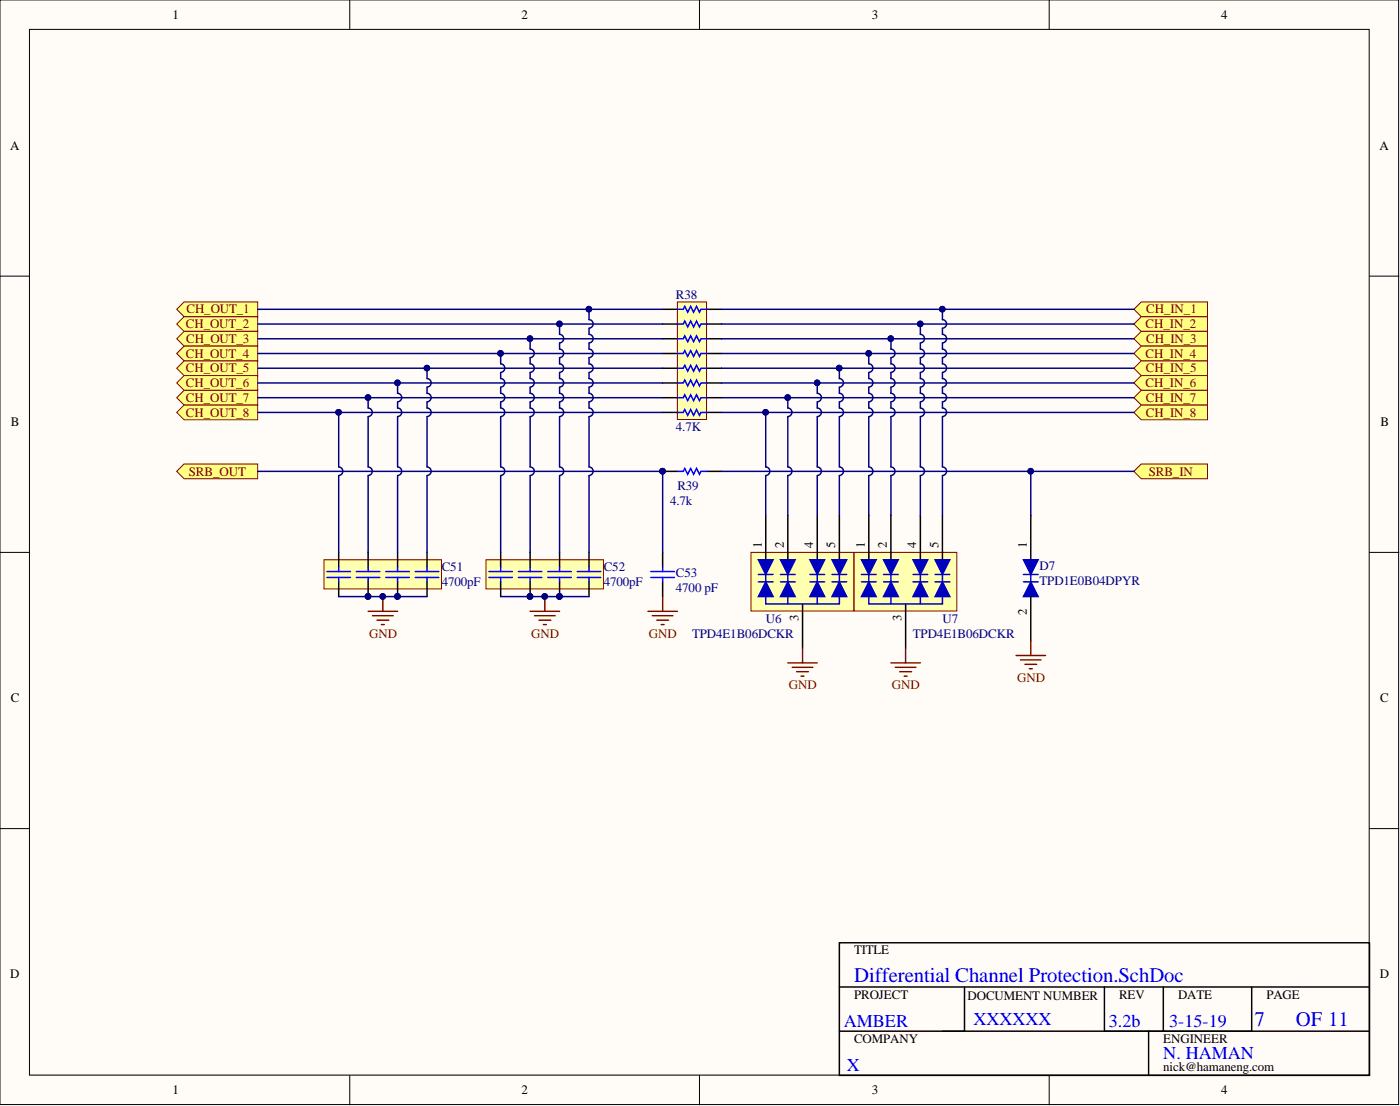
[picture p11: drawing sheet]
<svg xmlns="http://www.w3.org/2000/svg" width="241mm" height="190mm" viewBox="0 0 241 190" stroke-linecap="round" stroke-linejoin="round" font-family="sans-serif">
<defs><g id="words">
<g font-size="3.6" fill="#00f">
<text x="147.2" y="169.2">Differential Channel Protection.SchDoc</text>
<text x="216.2" y="176.8">7</text>
<text x="223.3" y="176.8">OF 11</text>
</g>
<g font-size="3.1" fill="#00f">
<text x="145.4" y="176.8">AMBER</text>
<text x="167.8" y="176.6">XXXXXX</text>
<text x="191.1" y="176.8">3.2b</text>
<text x="201.5" y="176.8">3-15-19</text>
<text x="145.9" y="184.5">X</text>
<text x="200.5" y="182.4">N. HAMAN</text>
</g>
<g font-size="2.2">
<text x="29.7" y="3.2">1</text>
<text x="89.9" y="3.2">2</text>
<text x="150.3" y="3.2">3</text>
<text x="210.5" y="3.2">4</text>
<text x="1.8" y="25.8">A</text>
<text x="237.8" y="25.8">A</text>
<text x="1.9" y="73.3">B</text>
<text x="237.9" y="73.3">B</text>
<text x="131.3" y="94.4" transform="rotate(-90 131.3 94.4)">1</text>
<text x="135.1" y="94.4" transform="rotate(-90 135.1 94.4)">2</text>
<text x="140.2" y="94.4" transform="rotate(-90 140.2 94.4)">4</text>
<text x="144" y="94.4" transform="rotate(-90 144 94.4)">5</text>
<text x="149" y="94.4" transform="rotate(-90 149 94.4)">1</text>
<text x="152.9" y="94.4" transform="rotate(-90 152.9 94.4)">2</text>
<text x="157.9" y="94.4" transform="rotate(-90 157.9 94.4)">4</text>
<text x="161.7" y="94.4" transform="rotate(-90 161.7 94.4)">5</text>
<text x="177" y="94.4" transform="rotate(-90 177 94.4)">1</text>
<text x="137.6" y="107" transform="rotate(-90 137.6 107)">3</text>
<text x="155.4" y="107" transform="rotate(-90 155.4 107)">3</text>
<text x="177" y="105.9" transform="rotate(-90 177 105.9)">2</text>
<text x="1.9" y="120.9">C</text>
<text x="237.9" y="120.9">C</text>
<text x="147.2" y="164.4">TITLE</text>
<text x="1.8" y="168.5">D</text>
<text x="147.2" y="172">PROJECT</text>
<text x="166.8" y="172.2">DOCUMENT NUMBER</text>
<text x="192.9" y="172">REV</text>
<text x="203" y="172">DATE</text>
<text x="218.3" y="172">PAGE</text>
<text x="237.8" y="168.5">D</text>
<text x="147.2" y="179.6">COMPANY</text>
<text x="200.5" y="179.6">ENGINEER</text>
<text x="200.5" y="184.4">nick@hamaneng.com</text>
<text x="29.7" y="188.5">1</text>
<text x="89.9" y="188.5">2</text>
<text x="150.3" y="188.5">3</text>
<text x="210.5" y="188.5">4</text>
</g>
<g font-size="2.2" fill="#800000">
<text x="32.1" y="54">CH_OUT_1</text>
<text x="197.6" y="54">CH_IN_1</text>
<text x="32" y="56.5">CH_OUT_2</text>
<text x="32.1" y="59.1">CH_OUT_3</text>
<text x="197.5" y="56.5">CH_IN_2</text>
<text x="197.5" y="59.1">CH_IN_3</text>
<text x="32" y="61.6">CH_OUT_4</text>
<text x="32.1" y="64.1">CH_OUT_5</text>
<text x="197.5" y="61.6">CH_IN_4</text>
<text x="197.5" y="64.1">CH_IN_5</text>
<text x="32" y="66.7">CH_OUT_6</text>
<text x="32.1" y="69.2">CH_OUT_7</text>
<text x="32.1" y="71.8">CH_OUT_8</text>
<text x="197.5" y="66.7">CH_IN_6</text>
<text x="197.5" y="69.2">CH_IN_7</text>
<text x="197.5" y="71.8">CH_IN_8</text>
<text x="32.6" y="81.9">SRB_OUT</text>
<text x="198" y="81.9">SRB_IN</text>
<text x="63.6" y="109.8">GND</text>
<text x="91.5" y="109.8">GND</text>
<text x="111.9" y="109.8">GND</text>
<text x="136" y="118.7">GND</text>
<text x="153.7" y="118.7">GND</text>
<text x="175.3" y="117.4">GND</text>
</g>
<g font-size="2.2" fill="#000080">
<text x="116.5" y="51.5">R38</text>
<text x="116.5" y="74.3">4.7K</text>
<text x="115.5" y="87">4.7k</text>
<text x="116.8" y="84.4">R39</text>
<text x="76.1" y="100.9">4700pF</text>
<text x="76.1" y="98.4">C51</text>
<text x="104.1" y="100.9">4700pF</text>
<text x="104.1" y="98.4">C52</text>
<text x="116.5" y="102">4700 pF</text>
<text x="116.5" y="99.4">C53</text>
<text x="179.2" y="100.7">TPD1E0B04DPYR</text>
<text x="179.2" y="98.1">D7</text>
<text x="132" y="107.3">U6</text>
<text x="162.4" y="107.3">U7</text>
<text x="119.3" y="109.8">TPD4E1B06DCKR</text>
<text x="157.4" y="109.8">TPD4E1B06DCKR</text>
</g>
</g></defs>
<g fill="#fffcf8" stroke="#000" stroke-width=".17">
<path d="M0 0h241.1v190.3h-241.1z"/>
<path d="M5.1 5.1h230.9v180.1h-230.9z"/>
</g>
<path d="M60.3 0v5.1M120.6 0v5.1M180.8 0v5.1M0 47.6h5.1M236 47.6h5.1M0 95.1h5.1M236 95.1h5.1M0 142.7h5.1M236 142.7h5.1M60.3 185.2v5.1M120.6 185.2v5.1M180.8 185.2v5.1" fill="none" stroke="#000" stroke-width=".17"/>
<path d="M144.7 162.4h91.3v22.8h-91.3zM144.7 170h91.3M162.4 177.6h73.6M166.2 170v7.6h-21.5M190.4 170v7.6h25.3v-7.6M198 177.6v7.6M200.5 170v7.6" fill="none" stroke="#000" stroke-width=".25"/>
<g fill="#ffff80" stroke="#800000" stroke-width=".17">
<path d="M195.4 53.3l1.3-1.3h11.4v2.5h-11.4z" fill-rule="evenodd"/>
<path d="M195.4 55.8l1.3-1.3h11.4v2.6h-11.4z" fill-rule="evenodd"/>
<path d="M195.4 58.4l1.3-1.3h11.4v2.5h-11.4z" fill-rule="evenodd"/>
<path d="M195.4 60.9l1.3-1.3h11.4v2.6h-11.4z" fill-rule="evenodd"/>
<path d="M195.4 63.4l1.3-1.2h11.4v2.5h-11.4z" fill-rule="evenodd"/>
<path d="M195.4 66l1.3-1.3h11.4v2.5h-11.4z" fill-rule="evenodd"/>
<path d="M195.4 68.5l1.3-1.3h11.4v2.6h-11.4z" fill-rule="evenodd"/>
<path d="M195.4 71l1.3-1.2h11.4v2.5h-11.4z" fill-rule="evenodd"/>
<path d="M195.4 81.2l1.3-1.3h11.4v2.6h-11.4z" fill-rule="evenodd"/>
</g>
<path d="M147.2 95.1h17.7v10.1h-17.7z" fill="#ffffb0" stroke="#800000" stroke-width=".17"/>
<path d="M149.7 88.8v7.6" fill="none" stroke="#000" stroke-width=".25"/>
<path d="M148.5 96.4h2.5l-1.3 2.6z" fill="#0000bf"/>
<path d="M148.5 96.4h2.5l-1.3 2.6zM148.5 99h2.5" fill="none" stroke="#0000bf" stroke-width=".25"/>
<path d="M153.6 88.8v7.6M158.6 88.8v7.6M162.4 88.8v7.6M156.1 104v7.6" fill="none" stroke="#000" stroke-width=".25"/>
<path d="M149.7 100.2l1.3 2.6h-2.5z" fill="#0000bf"/>
<path d="M149.7 99v1.2M148.5 100.2h2.5M149.7 100.2l1.3 2.6h-2.5z" fill="none" stroke="#0000bf" stroke-width=".25"/>
<path d="M152.3 96.4h2.5l-1.2 2.6z" fill="#0000bf"/>
<path d="M152.3 96.4h2.5l-1.2 2.6zM152.3 99h2.5" fill="none" stroke="#0000bf" stroke-width=".25"/>
<path d="M153.6 100.2l1.2 2.6h-2.5z" fill="#0000bf"/>
<path d="M153.6 99v1.2M152.3 100.2h2.5M153.6 100.2l1.2 2.6h-2.5z" fill="none" stroke="#0000bf" stroke-width=".25"/>
<path d="M157.4 96.4h2.5l-1.3 2.6z" fill="#0000bf"/>
<path d="M157.4 96.4h2.5l-1.3 2.6zM157.4 99h2.5" fill="none" stroke="#0000bf" stroke-width=".25"/>
<path d="M158.6 100.2l1.3 2.6h-2.5z" fill="#0000bf"/>
<path d="M158.6 99v1.2M157.4 100.2h2.5M158.6 100.2l1.3 2.6h-2.5z" fill="none" stroke="#0000bf" stroke-width=".25"/>
<path d="M161.2 96.4h2.5l-1.3 2.6z" fill="#0000bf"/>
<path d="M161.2 96.4h2.5l-1.3 2.6zM161.2 99h2.5" fill="none" stroke="#0000bf" stroke-width=".25"/>
<path d="M162.4 100.2l1.3 2.6h-2.5z" fill="#0000bf"/>
<path d="M162.4 99v1.2M149.7 102.8v1.2h12.7v-1.2M153.6 102.8v1.2M158.6 102.8v1.2M161.2 100.2h2.5M162.4 100.2l1.3 2.6h-2.5z" fill="none" stroke="#0000bf" stroke-width=".25"/>
<path d="M129.4 95.1h17.8v10.1h-17.8z" fill="#ffffb0" stroke="#800000" stroke-width=".17"/>
<path d="M132 88.8v7.6" fill="none" stroke="#000" stroke-width=".25"/>
<path d="M130.7 96.4h2.5l-1.2 2.6z" fill="#0000bf"/>
<path d="M130.7 96.4h2.5l-1.2 2.6zM130.7 99h2.5" fill="none" stroke="#0000bf" stroke-width=".25"/>
<path d="M135.8 88.8v7.6M140.9 88.8v7.6M144.7 88.8v7.6M138.3 104v7.6" fill="none" stroke="#000" stroke-width=".25"/>
<path d="M132 100.2l1.2 2.6h-2.5z" fill="#0000bf"/>
<path d="M132 99v1.2M130.7 100.2h2.5M132 100.2l1.2 2.6h-2.5z" fill="none" stroke="#0000bf" stroke-width=".25"/>
<path d="M134.5 96.4h2.6l-1.3 2.6z" fill="#0000bf"/>
<path d="M134.5 96.4h2.6l-1.3 2.6zM134.5 99h2.6" fill="none" stroke="#0000bf" stroke-width=".25"/>
<path d="M135.8 100.2l1.3 2.6h-2.6z" fill="#0000bf"/>
<path d="M135.8 99v1.2M134.5 100.2h2.6M135.8 100.2l1.3 2.6h-2.6z" fill="none" stroke="#0000bf" stroke-width=".25"/>
<path d="M139.6 96.4h2.5l-1.2 2.6z" fill="#0000bf"/>
<path d="M139.6 96.4h2.5l-1.2 2.6zM139.6 99h2.5" fill="none" stroke="#0000bf" stroke-width=".25"/>
<path d="M140.9 100.2l1.2 2.6h-2.5z" fill="#0000bf"/>
<path d="M140.9 99v1.2M139.6 100.2h2.5M140.9 100.2l1.2 2.6h-2.5z" fill="none" stroke="#0000bf" stroke-width=".25"/>
<path d="M143.4 96.4h2.5l-1.2 2.6z" fill="#0000bf"/>
<path d="M143.4 96.4h2.5l-1.2 2.6zM143.4 99h2.5" fill="none" stroke="#0000bf" stroke-width=".25"/>
<path d="M144.7 100.2l1.2 2.6h-2.5z" fill="#0000bf"/>
<path d="M144.7 99v1.2M132 102.8v1.2h12.7v-1.2M135.8 102.8v1.2M140.9 102.8v1.2M143.4 100.2h2.5M144.7 100.2l1.2 2.6h-2.5z" fill="none" stroke="#0000bf" stroke-width=".25"/>
<path d="M135.8 114.2h5.1M136.5 114.9h3.6M137.3 115.7h2M138.1 116.5h.5M138.3 111.6v2.6M153.6 114.2h5M154.3 114.9h3.6M155.1 115.7h2M155.8 116.5h.5M156.1 111.6v2.6" fill="none" stroke="#800000" stroke-width=".25"/>
<path d="M177.7 88.8v7.6" fill="none" stroke="#000" stroke-width=".25"/>
<path d="M176.4 96.4h2.5l-1.2 2.6z" fill="#0000bf"/>
<path d="M176.4 96.4h2.5l-1.2 2.6zM176.4 99h2.5" fill="none" stroke="#0000bf" stroke-width=".25"/>
<path d="M177.7 100.2l1.2 2.6h-2.5z" fill="#0000bf"/>
<path d="M177.7 99v1.2M176.4 100.2h2.5M177.7 100.2l1.2 2.6h-2.5z" fill="none" stroke="#0000bf" stroke-width=".25"/>
<path d="M177.7 102.8v7.6" fill="none" stroke="#000" stroke-width=".25"/>
<path d="M175.1 112.9h5.1M175.9 113.7h3.5M176.6 114.4h2.1M177.4 115.2h.5M177.7 110.4v2.5" fill="none" stroke="#800000" stroke-width=".25"/>
<path d="M116.8 52h5v20.3h-5z" fill="#ffffb0" stroke="#800000" stroke-width=".17"/>
<g fill="none" stroke="#000" stroke-width=".25">
<path d="M114.2 53.3h2.6M114.2 55.8h2.6M114.2 58.4h2.6M121.8 53.3h2.6M121.8 55.8h2.6M121.8 58.4h2.6M114.2 60.9h2.6M114.2 63.4h2.6M114.2 66h2.6M114.2 68.5h2.6M114.2 71h2.6M121.8 60.9h2.6"/>
<path d="M121.8 63.4h2.6M121.8 66h2.6M121.8 68.5h2.6M121.8 71h2.6"/>
</g>
<path d="M116.8 53.3h1l.2-.5 .5 1 .5-1 .5 1 .6-1 .5 1 .2-.5h1M116.8 55.8h1l.2-.5 .5 1 .5-1 .5 1 .6-1 .5 1 .2-.5h1M116.8 58.4h1l.2-.6 .5 1.1 .5-1.1 .5 1.1 .6-1.1 .5 1.1 .2-.5h1M116.8 60.9h1l.2-.5 .5 1 .5-1 .5 1 .6-1 .5 1 .2-.5h1M116.8 63.4h1l.2-.5 .5 1 .5-1 .5 1 .6-1 .5 1 .2-.5h1M116.8 66h1l.2-.5 .5 1 .5-1 .5 1 .6-1 .5 1 .2-.5h1M116.8 68.5h1l.2-.5 .5 1 .5-1 .5 1 .6-1 .5 1 .2-.5h1M116.8 71h1l.2-.5 .5 1 .5-1 .5 1 .6-1 .5 1 .2-.5h1" fill="none" stroke="#00f" stroke-width=".25"/>
<path d="M83.8 96.4h20.2v5h-20.2z" fill="#ffffb0" stroke="#800000" stroke-width=".17"/>
<path d="M86.3 95.1v2.6M91.4 95.1v2.6M96.4 95.1v2.6M101.5 95.1v2.6M86.3 100.2v2.6M91.4 100.2v2.6M96.4 100.2v2.6M101.5 100.2v2.6" fill="none" stroke="#000" stroke-width=".25"/>
<g fill="none" stroke="#00f" stroke-width=".25">
<path d="M84.3 99.5h4M84.3 98.4h4M86.3 97.7v.7M86.3 99.5v.7M89.3 99.5h4.1M89.3 98.4h4.1M91.4 97.7v.7M91.4 99.5v.7M94.4 99.5h4.1M94.4 98.4h4.1M96.4 97.7v.7M96.4 99.5v.7"/>
<path d="M99.5 99.5h4.1M99.5 98.4h4.1M101.5 97.7v.7M101.5 99.5v.7"/>
</g>
<g fill="#000080" stroke="#000080" stroke-width=".17">
<circle cx="96.4" cy="102.7" r=".48"/>
<circle cx="91.3" cy="102.7" r=".48"/>
</g>
<path d="M55.8 96.4h20.3v5h-20.3z" fill="#ffffb0" stroke="#800000" stroke-width=".17"/>
<path d="M58.4 95.1v2.6M63.5 95.1v2.6M68.5 95.1v2.6M73.6 95.1v2.6M114.2 81.2h2.6M114.2 95.1v2.6M121.8 81.2h2.6M58.4 100.2v2.6M63.5 100.2v2.6M68.5 100.2v2.6M73.6 100.2v2.6M114.2 100.2v2.6" fill="none" stroke="#000" stroke-width=".25"/>
<g fill="none" stroke="#00f" stroke-width=".25">
<path d="M56.3 99.5h4.1M56.3 98.4h4.1M58.4 97.7v.7M58.4 99.5v.7M61.4 99.5h4.1M61.4 98.4h4.1M63.5 97.7v.7M63.5 99.5v.7M66.5 99.5h4.1M66.5 98.4h4.1M68.5 97.7v.7M68.5 99.5v.7"/>
<path d="M71.6 99.5h4M71.6 98.4h4M73.6 97.7v.7M73.6 99.5v.7M112.2 99.5h4M112.2 98.4h4M114.2 97.7v.7M114.2 99.5v.7M116.8 81.2h1l.2-.5 .5 1 .5-1 .5 1 .6-1 .5 1 .2-.5h1"/>
</g>
<g fill="#000080" stroke="#000080" stroke-width=".17">
<circle cx="68.5" cy="102.7" r=".48"/>
<circle cx="63.4" cy="102.7" r=".48"/>
<circle cx="114.2" cy="81.2" r=".48"/>
<circle cx="93.9" cy="102.7" r=".48"/>
<circle cx="66" cy="102.7" r=".48"/>
</g>
<g fill="none" stroke="#800000" stroke-width=".25">
<path d="M63.5 105.3h5M64.2 106.1h3.6M65 106.8h2M65.7 107.6h.5M66 102.8v2.5M91.4 105.3h5M92.1 106.1h3.6M92.9 106.8h2M93.7 107.6h.5M93.9 102.8v2.5M111.7 105.3h5.1M112.4 106.1h3.6"/>
<path d="M113.2 106.8h2M114 107.6h.5M114.2 102.8v2.5"/>
</g>
<g fill="#ffff80" stroke="#800000" stroke-width=".17">
<path d="M30.5 53.3l1.2-1.3h12.7v2.5h-12.7z" fill-rule="evenodd"/>
<path d="M30.5 55.8l1.2-1.3h12.7v2.6h-12.7z" fill-rule="evenodd"/>
<path d="M30.5 58.4l1.2-1.3h12.7v2.5h-12.7z" fill-rule="evenodd"/>
<path d="M30.5 60.9l1.2-1.3h12.7v2.6h-12.7z" fill-rule="evenodd"/>
<path d="M30.5 63.4l1.2-1.2h12.7v2.5h-12.7z" fill-rule="evenodd"/>
<path d="M30.5 66l1.2-1.3h12.7v2.5h-12.7z" fill-rule="evenodd"/>
<path d="M30.5 68.5l1.2-1.3h12.7v2.6h-12.7z" fill-rule="evenodd"/>
<path d="M30.5 71l1.2-1.2h12.7v2.5h-12.7z" fill-rule="evenodd"/>
<path d="M30.5 81.2l1.2-1.3h12.7v2.6h-12.7z" fill-rule="evenodd"/>
</g>
<g fill="none" stroke="#000080" stroke-width=".25">
<path d="M44.4 58.4h69.8M44.4 55.8h69.8M44.4 53.3h69.8M91.4 58.4v1.7a.74 .74 0 0 1 .7 .8 .74 .74 0 0 1-.7 .7M96.4 59.1v1a.74 .74 0 0 1 .8 .8 .74 .74 0 0 1-.8 .7M96.4 55.8v1.8a.74 .74 0 0 1 .8 .7 .74 .74 0 0 1-.8 .8M101.5 59.1v1a.74 .74 0 0 1 .7 .8 .74 .74 0 0 1-.7 .7M101.5 56.6v1a.74 .74 0 0 1 .7 .7 .74 .74 0 0 1-.7 .8M101.5 53.3v1.8a.74 .74 0 0 1 .7 .7 .74 .74 0 0 1-.7 .7M124.4 53.3h71M124.4 55.8h71M124.4 58.4h71"/>
<path d="M153.6 58.4v1.7a.74 .74 0 0 1 .7 .8 .74 .74 0 0 1-.7 .7M158.6 59.1v1a.74 .74 0 0 1 .7 .8 .74 .74 0 0 1-.7 .7M158.6 55.8v1.8a.74 .74 0 0 1 .7 .7 .74 .74 0 0 1-.7 .8M162.4 59.1v1a.74 .74 0 0 1 .7 .8 .74 .74 0 0 1-.7 .7M162.4 56.6v1a.74 .74 0 0 1 .7 .7 .74 .74 0 0 1-.7 .8M162.4 53.3v1.8a.74 .74 0 0 1 .7 .7 .74 .74 0 0 1-.7 .7M44.4 71h69.8M44.4 68.5h69.8M44.4 66h69.8M44.4 63.4h69.8M44.4 60.9h69.8M58.4 71v9.4a.74 .74 0 0 1 .7 .8 .74 .74 0 0 1-.7 .7"/>
<path d="M63.5 71.8v8.6a.74 .74 0 0 1 .7 .8 .74 .74 0 0 1-.8 .7M63.5 68.5v1.8a.74 .74 0 0 1 .7 .7 .74 .74 0 0 1-.8 .7M68.5 71.8v8.6a.74 .74 0 0 1 .7 .8 .74 .74 0 0 1-.7 .7M68.5 69.3v1a.74 .74 0 0 1 .7 .7 .74 .74 0 0 1-.7 .7M68.5 66v1.7a.74 .74 0 0 1 .7 .8 .74 .74 0 0 1-.7 .7M73.6 71.8v8.6a.74 .74 0 0 1 .7 .8 .74 .74 0 0 1-.7 .7M73.6 69.3v1a.74 .74 0 0 1 .7 .7 .74 .74 0 0 1-.7 .7M73.6 66.7v1a.74 .74 0 0 1 .7 .8 .74 .74 0 0 1-.7 .7M73.6 63.4v1.8a.74 .74 0 0 1 .7 .7 .74 .74 0 0 1-.7 .8M86.3 71.8v8.6a.74 .74 0 0 1 .7 .8 .74 .74 0 0 1-.7 .7M86.3 69.3v1a.74 .74 0 0 1 .7 .7 .74 .74 0 0 1-.7 .7M86.3 66.7v1a.74 .74 0 0 1 .7 .8 .74 .74 0 0 1-.7 .7"/>
<path d="M86.3 64.2v1a.74 .74 0 0 1 .7 .7 .74 .74 0 0 1-.7 .8M86.3 60.9v1.8a.74 .74 0 0 1 .7 .7 .74 .74 0 0 1-.7 .7M91.4 71.8v8.6a.74 .74 0 0 1 .7 .8 .74 .74 0 0 1-.7 .7M91.4 69.3v1a.74 .74 0 0 1 .7 .7 .74 .74 0 0 1-.7 .7M91.4 66.7v1a.74 .74 0 0 1 .7 .8 .74 .74 0 0 1-.7 .7M91.4 64.2v1a.74 .74 0 0 1 .7 .7 .74 .74 0 0 1-.7 .8M91.4 61.6v1.1a.74 .74 0 0 1 .7 .7 .74 .74 0 0 1-.7 .7M96.4 71.8v8.6a.74 .74 0 0 1 .8 .8 .74 .74 0 0 1-.8 .7M96.4 69.3v1a.74 .74 0 0 1 .8 .7 .74 .74 0 0 1-.8 .7M96.4 66.7v1a.74 .74 0 0 1 .8 .8 .74 .74 0 0 1-.8 .7M96.4 64.2v1a.74 .74 0 0 1 .8 .7 .74 .74 0 0 1-.8 .8M96.4 61.6v1.1a.74 .74 0 0 1 .8 .7 .74 .74 0 0 1-.8 .7"/>
<path d="M101.5 71.8v8.6a.74 .74 0 0 1 .7 .8 .74 .74 0 0 1-.7 .7M101.5 69.3v1a.74 .74 0 0 1 .7 .7 .74 .74 0 0 1-.7 .7M101.5 66.7v1a.74 .74 0 0 1 .7 .8 .74 .74 0 0 1-.7 .7M101.5 64.2v1a.74 .74 0 0 1 .7 .7 .74 .74 0 0 1-.7 .8M101.5 61.6v1.1a.74 .74 0 0 1 .7 .7 .74 .74 0 0 1-.7 .7M124.4 60.9h71M124.4 63.4h71M124.4 66h71M124.4 68.5h71M124.4 71h71M132 71v9.4a.74 .74 0 0 1 .7 .8 .74 .74 0 0 1-.7 .7M135.8 71.8v8.6a.74 .74 0 0 1 .7 .8 .74 .74 0 0 1-.7 .7"/>
<path d="M135.8 68.5v1.8a.74 .74 0 0 1 .7 .7 .74 .74 0 0 1-.7 .7M140.9 71.8v8.6a.74 .74 0 0 1 .7 .8 .74 .74 0 0 1-.7 .7M140.9 69.3v1a.74 .74 0 0 1 .7 .7 .74 .74 0 0 1-.7 .7M140.9 66v1.7a.74 .74 0 0 1 .7 .8 .74 .74 0 0 1-.7 .7M144.7 71.8v8.6a.74 .74 0 0 1 .7 .8 .74 .74 0 0 1-.7 .7M144.7 69.3v1a.74 .74 0 0 1 .7 .7 .74 .74 0 0 1-.7 .7M144.7 66.7v1a.74 .74 0 0 1 .7 .8 .74 .74 0 0 1-.7 .7M144.7 63.4v1.8a.74 .74 0 0 1 .7 .7 .74 .74 0 0 1-.7 .8M149.7 71.8v8.6a.74 .74 0 0 1 .8 .8 .74 .74 0 0 1-.8 .7M149.7 69.3v1a.74 .74 0 0 1 .8 .7 .74 .74 0 0 1-.8 .7M149.7 66.7v1a.74 .74 0 0 1 .8 .8 .74 .74 0 0 1-.8 .7M149.7 64.2v1a.74 .74 0 0 1 .8 .7 .74 .74 0 0 1-.8 .8"/>
<path d="M149.7 60.9v1.8a.74 .74 0 0 1 .8 .7 .74 .74 0 0 1-.8 .7M153.6 71.8v8.6a.74 .74 0 0 1 .7 .8 .74 .74 0 0 1-.7 .7M153.6 69.3v1a.74 .74 0 0 1 .7 .7 .74 .74 0 0 1-.7 .7M153.6 66.7v1a.74 .74 0 0 1 .7 .8 .74 .74 0 0 1-.7 .7M153.6 64.2v1a.74 .74 0 0 1 .7 .7 .74 .74 0 0 1-.7 .8M153.6 61.6v1.1a.74 .74 0 0 1 .7 .7 .74 .74 0 0 1-.7 .7M158.6 71.8v8.6a.74 .74 0 0 1 .7 .8 .74 .74 0 0 1-.7 .7M158.6 69.3v1a.74 .74 0 0 1 .7 .7 .74 .74 0 0 1-.7 .7M158.6 66.7v1a.74 .74 0 0 1 .7 .8 .74 .74 0 0 1-.7 .7M158.6 64.2v1a.74 .74 0 0 1 .7 .7 .74 .74 0 0 1-.7 .8M158.6 61.6v1.1a.74 .74 0 0 1 .7 .7 .74 .74 0 0 1-.7 .7M162.4 71.8v8.6a.74 .74 0 0 1 .7 .8 .74 .74 0 0 1-.7 .7"/>
<path d="M162.4 69.3v1a.74 .74 0 0 1 .7 .7 .74 .74 0 0 1-.7 .7M162.4 66.7v1a.74 .74 0 0 1 .7 .8 .74 .74 0 0 1-.7 .7M162.4 64.2v1a.74 .74 0 0 1 .7 .7 .74 .74 0 0 1-.7 .8M162.4 61.6v1.1a.74 .74 0 0 1 .7 .7 .74 .74 0 0 1-.7 .7M44.4 81.2h69.8v13.9M58.4 81.9v13.2M63.5 81.9v13.2M68.5 81.9v13.2M73.6 81.9v13.2M86.3 81.9v13.2M91.4 81.9v13.2M96.4 81.9v13.2"/>
<path d="M101.5 81.9v13.2M124.4 81.2h71M132 81.9v6.9M135.8 81.9v6.9M140.9 81.9v6.9M144.7 81.9v6.9M149.7 81.9v6.9M153.6 81.9v6.9M158.6 81.9v6.9M162.4 81.9v6.9M177.7 81.2v7.6M58.4 102.8h15.2"/>
<path d="M86.3 102.8h15.2"/>
</g>
<g fill="#000080" stroke="#000080" stroke-width=".17">
<circle cx="162.4" cy="53.3" r=".48"/>
<circle cx="158.6" cy="55.8" r=".48"/>
<circle cx="153.5" cy="58.3" r=".48"/>
<circle cx="149.7" cy="60.9" r=".48"/>
<circle cx="144.6" cy="63.4" r=".48"/>
<circle cx="140.8" cy="65.9" r=".48"/>
<circle cx="135.8" cy="68.5" r=".48"/>
<circle cx="132" cy="71" r=".48"/>
<circle cx="63.4" cy="102.7" r=".48"/>
<circle cx="66" cy="102.7" r=".48"/>
<circle cx="68.5" cy="102.7" r=".48"/>
<circle cx="91.3" cy="102.7" r=".48"/>
<circle cx="93.9" cy="102.7" r=".48"/>
<circle cx="96.4" cy="102.7" r=".48"/>
<circle cx="177.6" cy="81.2" r=".48"/>
<circle cx="114.2" cy="81.2" r=".48"/>
<circle cx="58.4" cy="71" r=".48"/>
<circle cx="63.4" cy="68.5" r=".48"/>
<circle cx="68.5" cy="65.9" r=".48"/>
<circle cx="73.6" cy="63.4" r=".48"/>
<circle cx="86.3" cy="60.9" r=".48"/>
<circle cx="91.3" cy="58.3" r=".48"/>
<circle cx="96.4" cy="55.8" r=".48"/>
<circle cx="101.5" cy="53.3" r=".48"/>
</g>
<use href="#words"/>
</svg>
